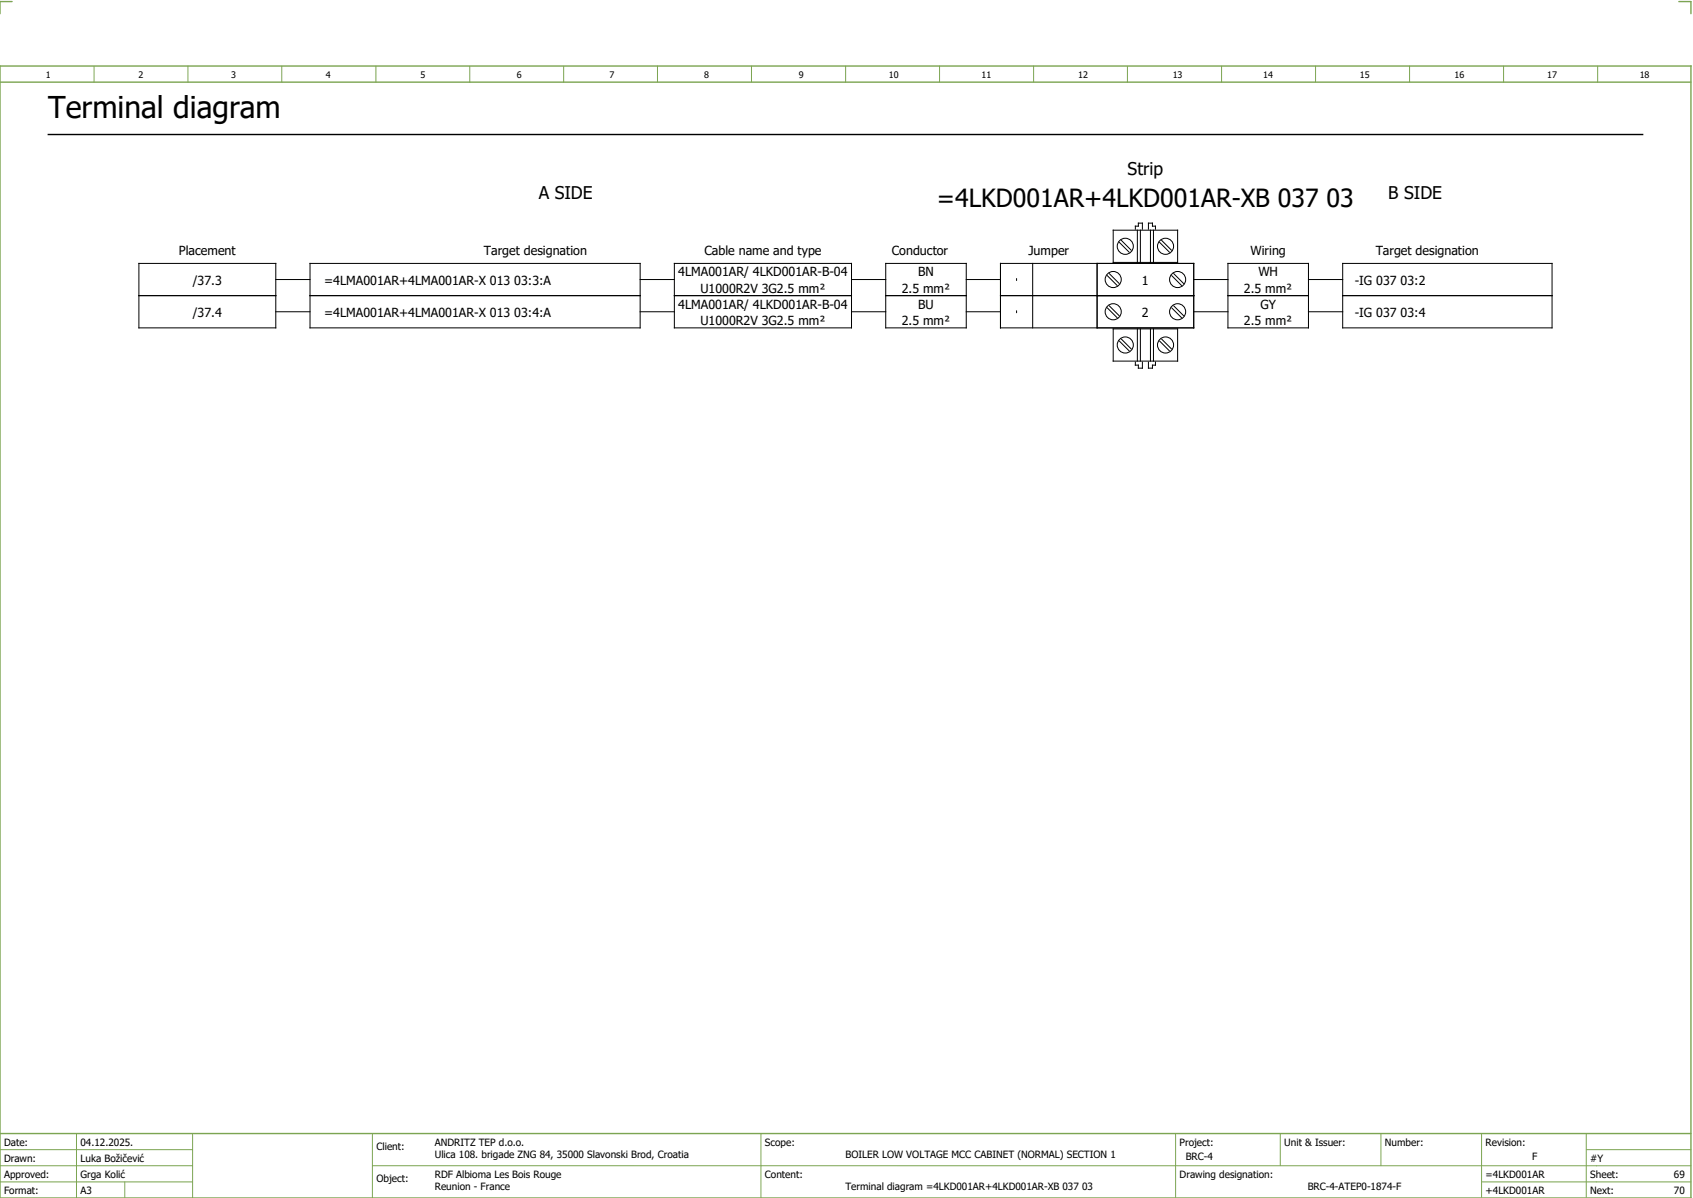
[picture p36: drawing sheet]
<svg xmlns="http://www.w3.org/2000/svg" width="421mm" height="297mm" viewBox="0 0 421 297" stroke-linecap="round" stroke-linejoin="round" font-family="sans-serif">
<defs><g id="words">
<text font-size="7.5" x="12" y="29.4">Terminal diagram</text>
<text font-size="6.2" x="232.7" y="51.4">=4LKD001AR+4LKD001AR-XB 037 03</text>
<g font-size="4.3">
<text x="280.1" y="43.4">Strip</text>
<text x="133.8" y="49.4">A SIDE</text>
<text x="344.8" y="49.4">B SIDE</text>
</g>
<g font-size="3.1">
<text x="44.4" y="63.4">Placement</text>
<text x="120.2" y="63.4">Target designation</text>
<text x="175" y="63.4">Cable name and type</text>
<text x="221.5" y="63.4">Conductor</text>
<text x="255.4" y="63.4">Jumper</text>
<text x="310.6" y="63.4">Wiring</text>
<text x="341.7" y="63.4">Target designation</text>
<text x="47.9" y="70.6">/37.3</text>
<text x="80.5" y="70.6">=4LMA001AR+4LMA001AR-X 013 03:3:A</text>
<text x="168.5" y="68.6">4LMA001AR/ 4LKD001AR-B-04</text>
<text x="228.1" y="68.6">BN</text>
<text x="283.7" y="70.6">1</text>
<text x="312.6" y="68.6">WH</text>
<text x="336.5" y="70.6">-IG 037 03:2</text>
<text x="168.5" y="76.6">4LMA001AR/ 4LKD001AR-B-04</text>
<text x="174" y="72.6">U1000R2V 3G2.5 mm²</text>
<text x="224" y="72.6">2.5 mm²</text>
<text x="228.1" y="76.6">BU</text>
<text x="309" y="72.6">2.5 mm²</text>
<text x="313.1" y="76.6">GY</text>
<text x="47.9" y="78.6">/37.4</text>
<text x="80.5" y="78.6">=4LMA001AR+4LMA001AR-X 013 03:4:A</text>
<text x="174" y="80.6">U1000R2V 3G2.5 mm²</text>
<text x="224" y="80.6">2.5 mm²</text>
<text x="283.7" y="78.6">2</text>
<text x="309" y="80.6">2.5 mm²</text>
<text x="336.5" y="78.6">-IG 037 03:4</text>
</g>
<g font-size="2.5">
<text x="1" y="284.4">Date:</text>
<text x="20" y="284.4">04.12.2025.</text>
<text x="93.5" y="285.4">Client:</text>
<text x="108" y="284.4">ANDRITZ TEP d.o.o.</text>
<text x="108" y="287.4">Ulica 108. brigade ZNG 84, 35000 Slavonski Brod, Croatia</text>
<text x="190" y="284.4">Scope:</text>
<text x="210" y="287.4">BOILER LOW VOLTAGE MCC CABINET (NORMAL) SECTION 1</text>
<text x="293" y="284.4">Project:</text>
<text x="294.5" y="287.9">BRC-4</text>
<text x="319" y="284.4">Unit &amp; Issuer:</text>
<text x="344" y="284.4">Number:</text>
<text x="369" y="284.4">Revision:</text>
<text x="380.6" y="287.9">F</text>
<text x="1" y="288.4">Drawn:</text>
<text x="1" y="292.4">Approved:</text>
<text x="20" y="288.4">Luka Božičević</text>
<text x="20" y="292.4">Grga Kolić</text>
<text x="93.5" y="293.4">Object:</text>
<text x="108" y="292.4">RDF Albioma Les Bois Rouge</text>
<text x="190" y="292.4">Content:</text>
<text x="293" y="292.4">Drawing designation:</text>
<text x="369" y="292.4">=4LKD001AR</text>
<text x="395" y="292.4">Sheet:</text>
<text x="395" y="288.4">#Y</text>
<text x="415.8" y="292.4">69</text>
<text x="1" y="296.4">Format:</text>
<text x="20" y="296.4">A3</text>
<text x="108" y="295.4">Reunion - France</text>
<text x="210" y="295.4">Terminal diagram =4LKD001AR+4LKD001AR-XB 037 03</text>
<text x="324.8" y="295.4">BRC-4-ATEP0-1874-F</text>
<text x="369" y="296.4">+4LKD001AR</text>
<text x="395" y="296.4">Next:</text>
<text x="415.8" y="296.4">70</text>
</g>
<g font-size="2.2">
<text x="11.4" y="19.4">1</text>
<text x="34.4" y="19.4">2</text>
<text x="57.4" y="19.4">3</text>
<text x="80.9" y="19.4">4</text>
<text x="104.4" y="19.4">5</text>
<text x="128.4" y="19.4">6</text>
<text x="151.4" y="19.4">7</text>
<text x="174.9" y="19.4">8</text>
<text x="198.4" y="19.4">9</text>
<text x="220.8" y="19.4">10</text>
<text x="243.8" y="19.4">11</text>
<text x="267.8" y="19.4">12</text>
<text x="291.3" y="19.4">13</text>
<text x="313.8" y="19.4">14</text>
<text x="337.8" y="19.4">15</text>
<text x="361.3" y="19.4">16</text>
<text x="384.3" y="19.4">17</text>
<text x="407.3" y="19.4">18</text>
</g>
</g></defs>
<path d="M0 16.4h420v281h-420zM3 .4h-3v3M417 .4h3v3M0 20.4h420M0 281.4h420" fill="none" stroke="#7ca552" stroke-width=".35"/>
<g fill="none" stroke="#7ca552" stroke-width=".25">
<path d="M23.4 16.5v4M46.7 16.4v4M70 16.4v4M93.4 16.4v4M116.7 16.5v4M140 16.4v4M163.3 16.4v4M186.7 16.4v4M210 16.4v4M233.4 16.4v4M256.7 16.4v4M280 16.5v4"/>
<path d="M303.4 16.4v4M326.8 16.4v4M350.1 16.4v4M373.5 16.4v4M396.8 16.4v4M0 285.4h47.8M0 293.4h47.8M19 281.4v16M31 293.4v4M47.8 281.4v16M47.8 289.4h-47.8M92.5 281.4v16"/>
<path d="M92.5 289.4h327.5M189 281.4v16M292 281.4v15.8M318 281.4v8M343 281.4v8M368 281.4v15.8M368 293.4h52M394 285.4h26M394 281.4v15.8"/>
</g>
<path d="M12 33.4h396" fill="none" stroke="#000" stroke-width=".35"/>
<g fill="none" stroke="#000" stroke-width=".25">
<path d="M276.5 57.1h16v8h-16zM278.5 59.6l2.5 2.5M282 56.9v-.8h.7v-.7h1.1v1.5M282.5 57.1v8M283.2 57.1v8M285.3 56.9v-1.5h.9v.7h.8v.8M285.8 57.1v8M286.5 57.1v8M288.5 59.6l2.5 2.5M34.5 73.4h34M34.5 65.4h34v16h-34zM68.5 69.4h8.5"/>
<path d="M68.5 77.4h8.5M77 73.4h82M77 65.4h82v16h-82zM159 69.4h8.5M159 77.4h8.5M167.5 73.4h44M167.5 65.4h44v16h-44zM211.5 69.4h8.5M211.5 77.4h8.5M220 73.4h20M220 65.4h20v16h-20zM240 69.4h8.5"/>
<path d="M240 77.4h8.5M248.5 73.4h48M248.5 65.4h48v16h-48zM252.5 69.1v.5M252.5 77.1v.5M256.5 65.4v16M272.5 65.4v16M275 68.4l2.5 2.5M275 76.4l2.5 2.5M275.5 67.9l2.5 2.5M275.5 75.9l2.5 2.5M278 60.1l2.5 2.5"/>
<path d="M288 60.1l2.5 2.5M291 68.4l2.5 2.5M291 76.4l2.5 2.5M291.5 67.9l2.5 2.5M291.5 75.9l2.5 2.5M296.5 69.4h8.5M296.5 77.4h8.5M305 73.4h20M305 65.4h20v16h-20zM325 69.4h8.5M325 77.4h8.5M333.5 73.4h52"/>
<path d="M333.5 65.4h52v16h-52zM276.5 81.6h16v8h-16zM278 84.6l2.5 2.5M278.5 84.1l2.5 2.5M282 89.9v.7h.7v.8h1.1v-1.5M282.5 81.6v8M283.2 81.6v8M285.3 89.9v1.5h.9v-.8h.8v-.7M285.8 81.6v8M286.5 81.6v8M288 84.6l2.5 2.5M288.5 84.1l2.5 2.5"/>
<circle cx="276.5" cy="69.4" r="2"/>
<circle cx="276.5" cy="77.4" r="2"/>
<circle cx="279.5" cy="61.1" r="2"/>
<circle cx="289.5" cy="61.1" r="2"/>
<circle cx="292.5" cy="69.4" r="2"/>
<circle cx="292.5" cy="77.4" r="2"/>
<circle cx="279.5" cy="85.6" r="2"/>
<circle cx="289.5" cy="85.6" r="2"/>
</g>
<use href="#words"/>
</svg>
